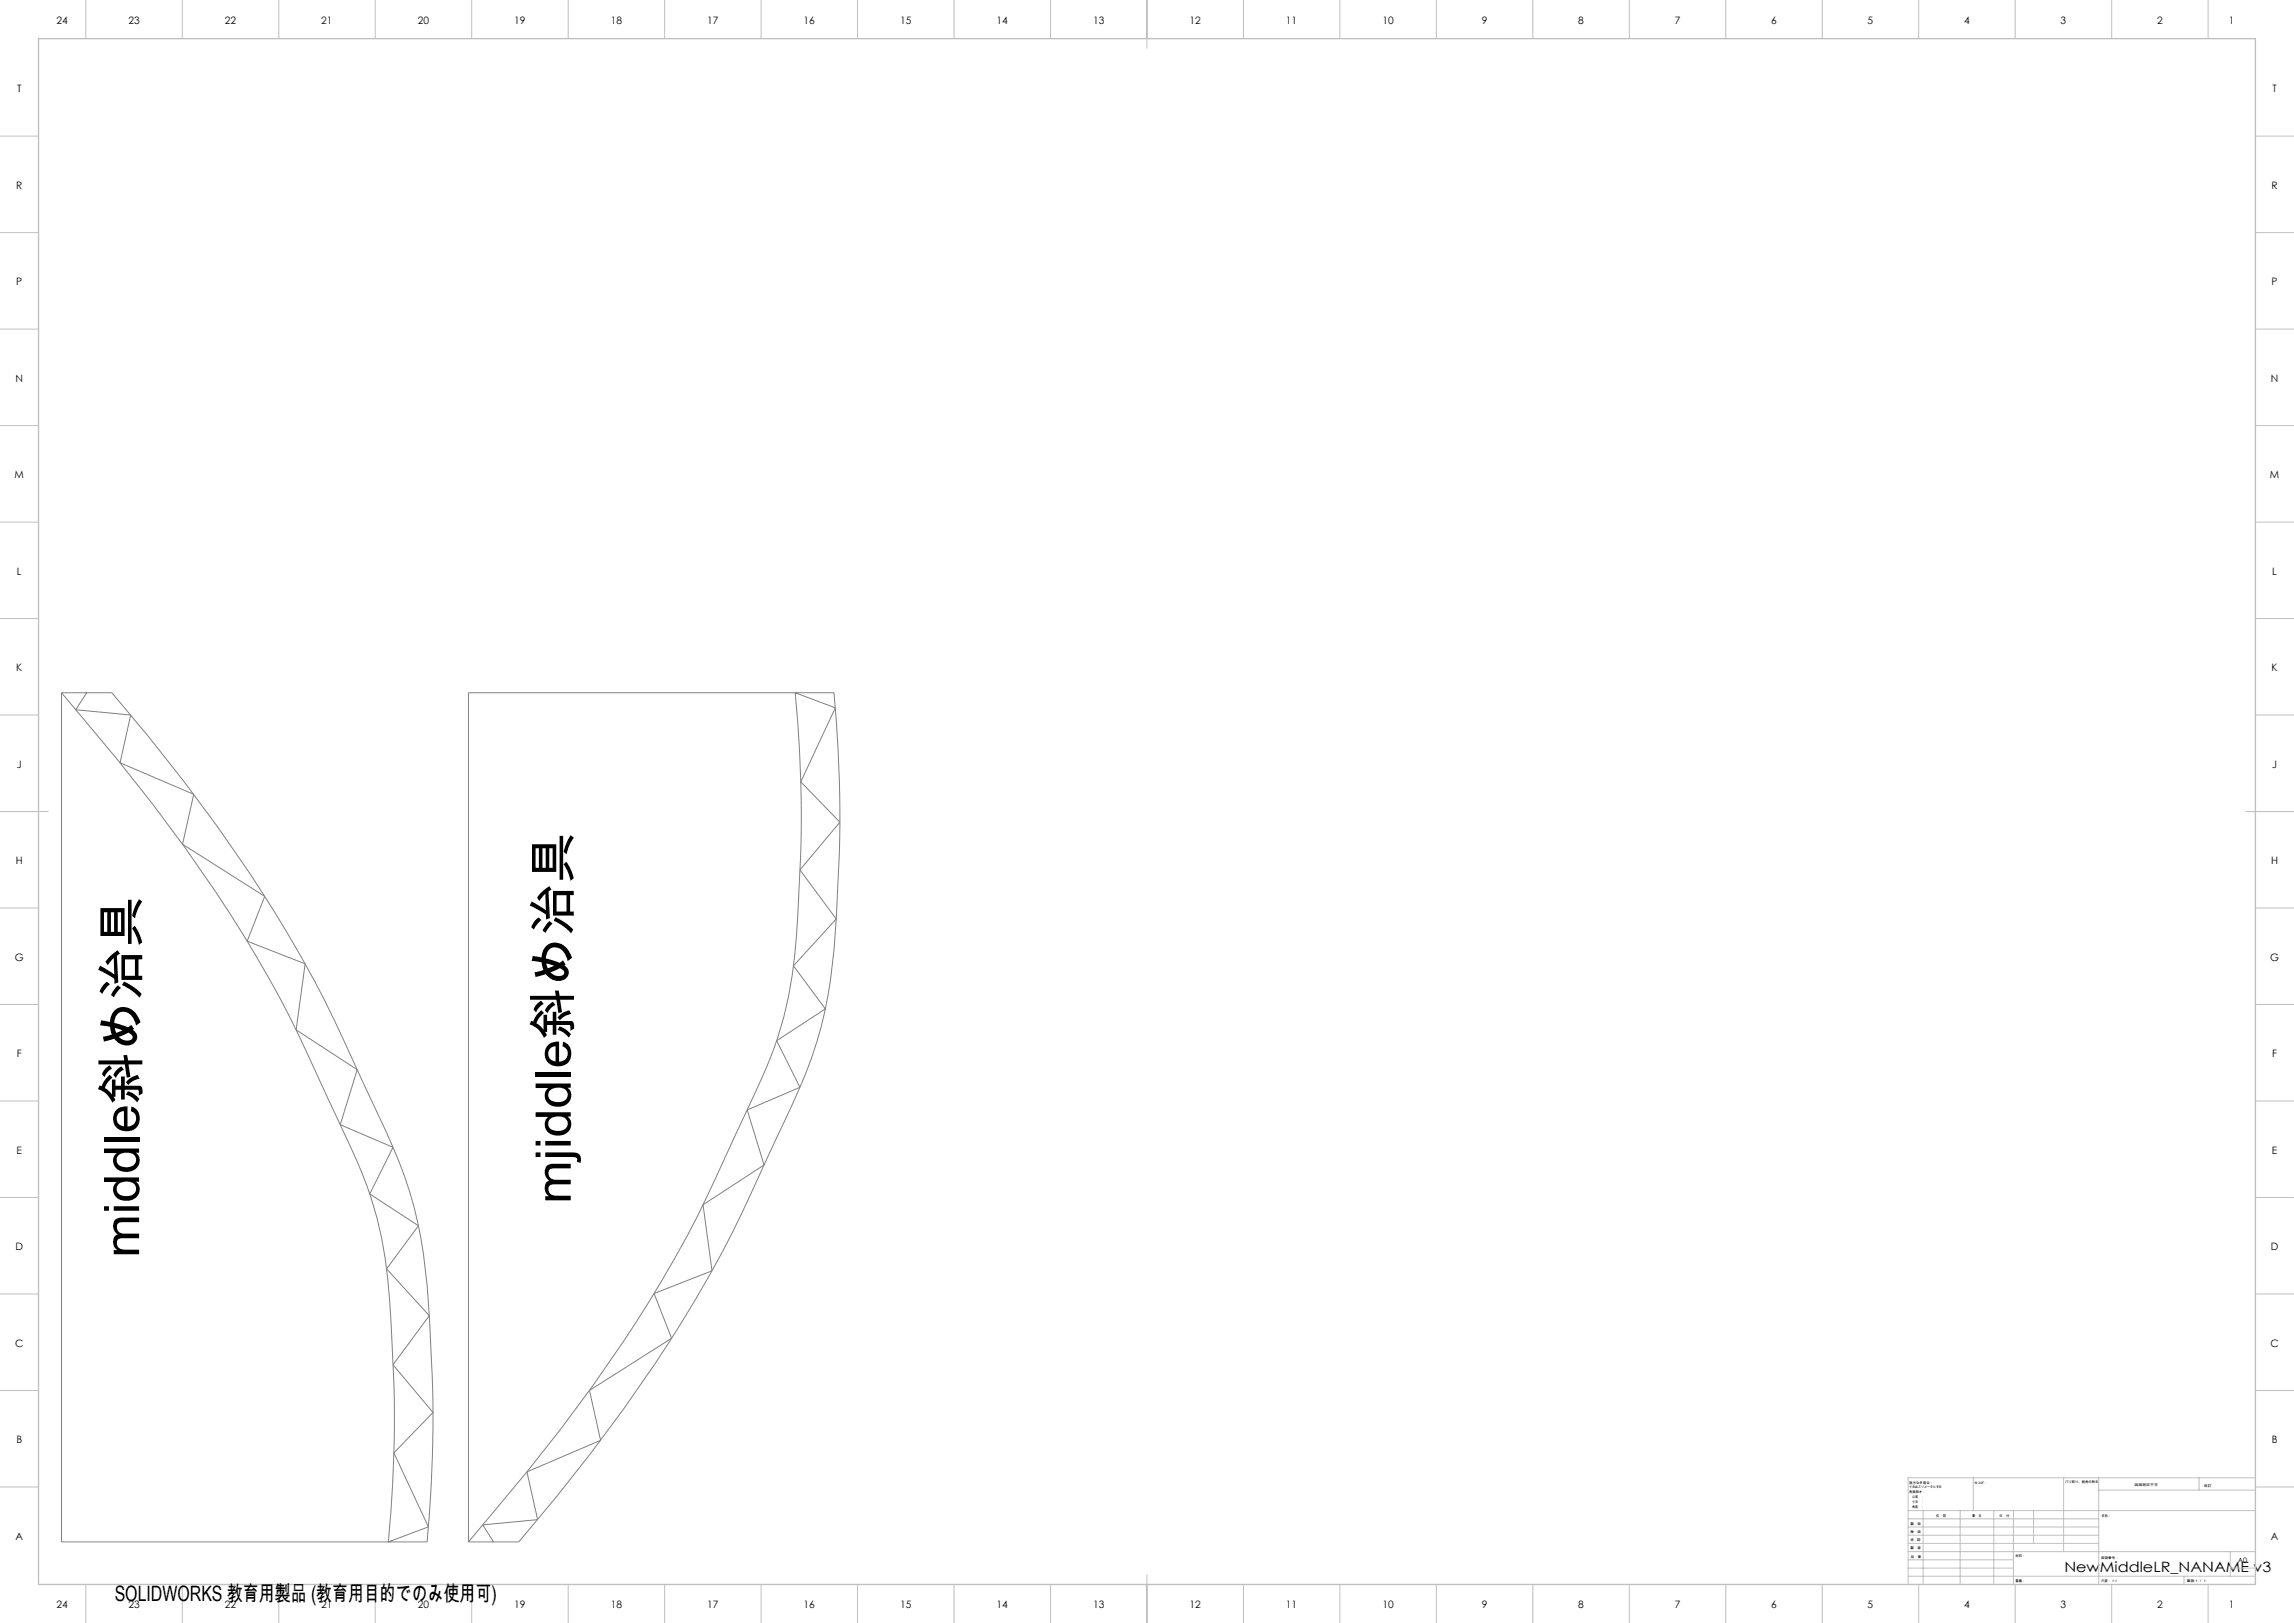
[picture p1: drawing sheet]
<svg xmlns="http://www.w3.org/2000/svg" width="1189mm" height="841mm" viewBox="0 0 1189 841" stroke-linecap="round" stroke-linejoin="round" font-family="sans-serif">
<defs><g id="words">
<g font-size="25.4">
<text x="296" y="624" transform="rotate(-90 296 624)">mjiddle斜め治具</text>
<text x="72" y="652" transform="rotate(-90 72 652)">middle斜め治具</text>
</g>
<text font-size="11" x="59" y="830">SOLIDWORKS 教育用製品 (教育用目的でのみ使用可)</text>
<text font-size="7.4" x="1070" y="815">NewMiddleLR_NANAME v3</text>
<g font-size="5.3">
<text x="29" y="12">24</text>
<text x="67" y="12">23</text>
<text x="117" y="12">22</text>
<text x="167" y="12">21</text>
<text x="217" y="12">20</text>
<text x="267" y="12">19</text>
<text x="317" y="12">18</text>
<text x="367" y="12">17</text>
<text x="417" y="12">16</text>
<text x="467" y="12">15</text>
<text x="517" y="12">14</text>
<text x="567" y="12">13</text>
<text x="617" y="12">12</text>
<text x="667" y="12">11</text>
<text x="717" y="12">10</text>
<text x="768" y="12">9</text>
<text x="818" y="12">8</text>
<text x="868" y="12">7</text>
<text x="918" y="12">6</text>
<text x="968" y="12">5</text>
<text x="1018" y="12">4</text>
<text x="1068" y="12">3</text>
<text x="1118" y="12">2</text>
<text x="1155" y="12">1</text>
<text x="9" y="48">T</text>
<text x="1178" y="48">T</text>
<text x="8" y="98">R</text>
<text x="1177" y="98">R</text>
<text x="8" y="148">P</text>
<text x="1177" y="148">P</text>
<text x="8" y="198">N</text>
<text x="1177" y="198">N</text>
<text x="8" y="248">M</text>
<text x="1177" y="248">M</text>
<text x="9" y="298">L</text>
<text x="1178" y="298">L</text>
<text x="8" y="348">K</text>
<text x="1177" y="348">K</text>
<text x="9" y="398">J</text>
<text x="1178" y="398">J</text>
<text x="8" y="448">H</text>
<text x="1177" y="448">H</text>
<text x="8" y="498">G</text>
<text x="1177" y="498">G</text>
<text x="9" y="548">F</text>
<text x="1178" y="548">F</text>
<text x="9" y="598">E</text>
<text x="1178" y="598">E</text>
<text x="8" y="648">D</text>
<text x="1177" y="648">D</text>
<text x="8" y="698">C</text>
<text x="1177" y="698">C</text>
<text x="8" y="748">B</text>
<text x="1177" y="748">B</text>
<text x="8" y="798">A</text>
<text x="1177" y="798">A</text>
<text x="29" y="833">24</text>
<text x="67" y="833">23</text>
<text x="117" y="833">22</text>
<text x="167" y="833">21</text>
<text x="217" y="833">20</text>
<text x="267" y="833">19</text>
<text x="317" y="833">18</text>
<text x="367" y="833">17</text>
<text x="417" y="833">16</text>
<text x="467" y="833">15</text>
<text x="517" y="833">14</text>
<text x="567" y="833">13</text>
<text x="617" y="833">12</text>
<text x="667" y="833">11</text>
<text x="717" y="833">10</text>
<text x="768" y="833">9</text>
<text x="818" y="833">8</text>
<text x="868" y="833">7</text>
<text x="918" y="833">6</text>
<text x="968" y="833">5</text>
<text x="1018" y="833">4</text>
<text x="1068" y="833">3</text>
<text x="1118" y="833">2</text>
<text x="1155" y="833">1</text>
</g>
<text font-size="3.9" x="1160" y="810">A0</text>
<g font-size="1.7">
<text x="990" y="769">指示なき場合：</text>
<text x="990" y="771">寸法はミリメータとする</text>
<text x="990" y="774">表面粗さ：</text>
<text x="1023" y="769">仕上げ：</text>
<text x="1070" y="769">バリ取り、鋭角の除去</text>
<text x="1106" y="770">図面測定不可</text>
<text x="1142" y="770">改訂</text>
<text x="990" y="776">公差　：</text>
<text x="990" y="779">寸法　：</text>
<text x="990" y="781">角度　：</text>
<text x="990" y="790">製　図</text>
<text x="1003" y="786">名　前</text>
<text x="1019" y="786">署　名</text>
<text x="1036" y="786">日　付</text>
<text x="1089" y="786">名称：</text>
<text x="990" y="794">検　図</text>
<text x="990" y="799">承　認</text>
<text x="990" y="803">製　産</text>
<text x="990" y="807">品　管</text>
<text x="1045" y="807">材料：</text>
<text x="1089" y="808">図面番号：</text>
<text x="1045" y="820">重量：</text>
<text x="1089" y="820">尺度： 1:1</text>
<text x="1133" y="820">葉数 1 ／ 1</text>
</g>
</g></defs>
<path d="M32 359h26a831 831 0 0 1 105 149l10 21 20 43a242 242 0 0 1 26 77l4 33 1 32v24a768 768 0 0 1-3 61h-189zM45 359l-6 9 29 3-6 24 38 17-5 25 42 27-9 24 30 11-5 35 32 20-9 29 28 12-12 24 25 16-17 22 22 25-18 25 20 25-20 21 18 38-21 8v-2a653 653 0 0 0 3-72l-1-27a453 453 0 0 0-5-56 234 234 0 0 0-23-62 775 775 0 0 0-50-97 940 940 0 0 0-93-124M243 359h189a677 677 0 0 1 3 74l-1 24a538 538 0 0 1-5 59 245 245 0 0 1-25 70 790 790 0 0 1-51 99 911 911 0 0 1-84 114h-26zM243 799a901 901 0 0 0 107-147 1248 1248 0 0 0 42-88 211 211 0 0 0 21-90l2-35v-19a691 691 0 0 0-3-61l21 8-18 38 20 21-20 25 18 25-22 24 17 23-25 16 12 24-28 12 9 29-32 20 5 35-30 11 9 23-42 27 5 26-38 17 6 24-29 3 6 9" fill="none" stroke="#808080" stroke-width=".52"/>
<g fill="none" stroke="#c0c0c0" stroke-width=".52">
<path d="M44 0v20M94 0v20M144 0v20M194 0v20M244 0v20M294 0v20M344 0v20M394 0v20M444 0v20M494 0v20M544 0v20M594 0v25"/>
<path d="M644 0v20M694 0v20M744 0v20M794 0v20M844 0v20M894 0v20M944 0v20M994 0v20M1044 0v20M1094 0v20M1144 0v20M0 71h20"/>
<path d="M1169 71h20M0 121h20M1169 121h20M0 171h20M1169 171h20M0 221h20M1169 221h20M0 271h20M1169 271h20M0 321h20M1169 321h20M0 371h20"/>
<path d="M1169 371h20M0 421h25M1164 421h25M0 471h20M1169 471h20M0 521h20M1169 521h20M0 571h20M1169 571h20M0 621h20M1169 621h20M0 671h20"/>
<path d="M1169 671h20M0 721h20M1169 721h20M0 771h20M1023 766v17M1070 766v38M1088 766v55M1088 772h81M1140 766v6M1169 766h-180v55M1169 771h20M989 783h180"/>
<path d="M989 800h99M989 796h99M989 791h99M989 787h99M997 783v38M1016 783v38M1033 783v38M1044 783v38M1054 783v17M594 816v25M989 817h180M989 813h55"/>
<path d="M989 808h55M989 804h180M1132 817v4M1156 813h13M1156 804v13M44 821v20M94 821v20M144 821v20M194 821v20M244 821v20M294 821v20M344 821v20"/>
<path d="M394 821v20M444 821v20M494 821v20M544 821v20M644 821v20M694 821v20M744 821v20M794 821v20M844 821v20M894 821v20M944 821v20M994 821v20"/>
<path d="M1044 821v20M1094 821v20M1144 821v20"/>
</g>
<path d="M20 20h1149v801h-1149z" fill="none" stroke="#c0c0c0" stroke-width=".7"/>
<use href="#words"/>
</svg>
